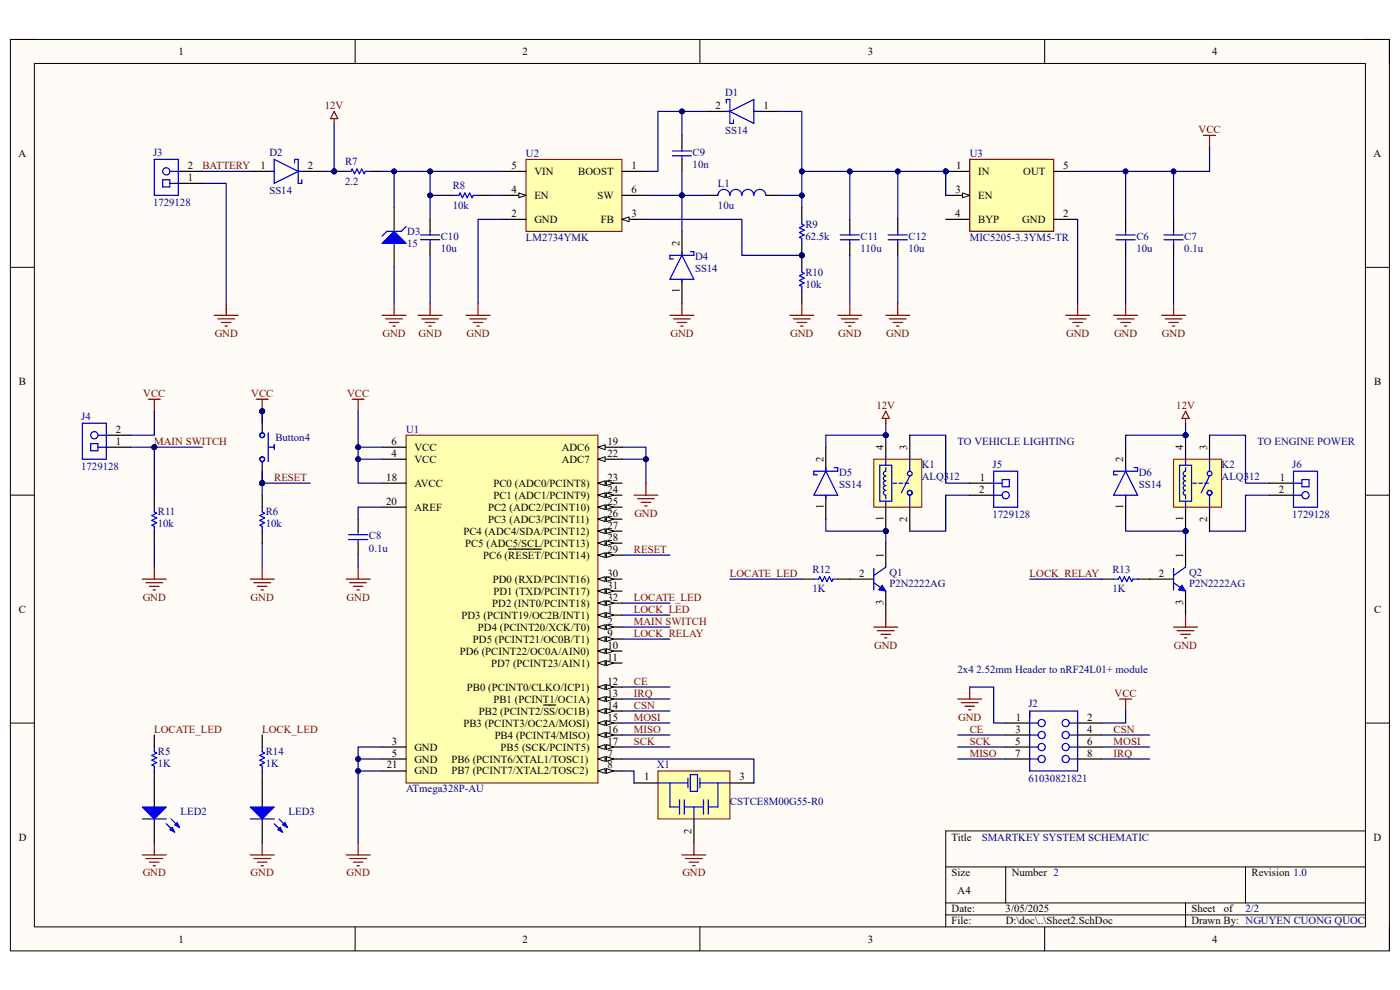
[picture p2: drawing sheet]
<svg xmlns="http://www.w3.org/2000/svg" width="297mm" height="210mm" viewBox="0 0 297 210" stroke-linecap="round" stroke-linejoin="round" font-family="sans-serif">
<defs><g id="words">
<g font-size="2.3">
<text x="37.9" y="11.7">1</text>
<text x="110.9" y="11.7">2</text>
<text x="184.1" y="11.7">3</text>
<text x="257.1" y="11.7">4</text>
<text x="151.8" y="23.1">2</text>
<text x="162" y="23.1">1</text>
<text x="3.9" y="33.3">A</text>
<text x="39.8" y="35.9">2</text>
<text x="55.2" y="35.9">1</text>
<text x="65.3" y="35.9">2</text>
<text x="108.5" y="35.9">5</text>
<text x="134" y="35.9">1</text>
<text x="202.8" y="35.9">1</text>
<text x="225.6" y="35.9">5</text>
<text x="291.4" y="33.3">A</text>
<text x="39.8" y="38.4">1</text>
<text x="108.5" y="40.9">4</text>
<text x="113.4" y="37.1">VIN</text>
<text x="122.7" y="37.1">BOOST</text>
<text x="134" y="40.9">6</text>
<text x="202.7" y="40.9">3</text>
<text x="207.5" y="37.1">IN</text>
<text x="217.1" y="37.1">OUT</text>
<text x="108.5" y="46">2</text>
<text x="113.4" y="42.2">EN</text>
<text x="113.4" y="47.3">GND</text>
<text x="126.7" y="42.2">SW</text>
<text x="127.5" y="47.3">FB</text>
<text x="134" y="46">3</text>
<text x="202.6" y="46">4</text>
<text x="207.5" y="47.3">BYP</text>
<text x="207.5" y="42.2">EN</text>
<text x="216.9" y="47.3">GND</text>
<text x="225.6" y="46">2</text>
<text x="144.2" y="52.1" transform="rotate(-90 144.2 52.1)">2</text>
<text x="144.2" y="62.1" transform="rotate(-90 144.2 62.1)">1</text>
<text x="4" y="81.6">B</text>
<text x="291.5" y="81.6">B</text>
<text x="24.6" y="94.4">1</text>
<text x="24.6" y="91.8">2</text>
<text x="83.1" y="94.4">6</text>
<text x="87.9" y="95.6">VCC</text>
<text x="119.2" y="95.6">ADC6</text>
<text x="128.9" y="94.4">19</text>
<text x="187.4" y="95.4" transform="rotate(-90 187.4 95.4)">4</text>
<text x="192.5" y="95.4" transform="rotate(-90 192.5 95.4)">3</text>
<text x="251" y="95.4" transform="rotate(-90 251 95.4)">4</text>
<text x="256.1" y="95.4" transform="rotate(-90 256.1 95.4)">3</text>
<text x="82" y="102">18</text>
<text x="83.1" y="96.9">4</text>
<text x="87.9" y="98.2">VCC</text>
<text x="119.2" y="98.2">ADC7</text>
<text x="128.9" y="102">23</text>
<text x="128.9" y="96.9">22</text>
<text x="174.7" y="97.9" transform="rotate(-90 174.7 97.9)">2</text>
<text x="207.9" y="102">1</text>
<text x="238.3" y="97.9" transform="rotate(-90 238.3 97.9)">2</text>
<text x="271.5" y="102">1</text>
<text x="81.9" y="107.1">20</text>
<text x="87.9" y="103.3">AVCC</text>
<text x="104.7" y="103.3">PC0 (ADC0/PCINT8)</text>
<text x="104.7" y="105.8">PC1 (ADC1/PCINT9)</text>
<text x="128.9" y="104.5">24</text>
<text x="128.9" y="107.1">25</text>
<text x="174.7" y="107.9" transform="rotate(-90 174.7 107.9)">1</text>
<text x="207.7" y="104.5">2</text>
<text x="238.3" y="107.9" transform="rotate(-90 238.3 107.9)">1</text>
<text x="271.3" y="104.5">2</text>
<text x="87.9" y="108.3">AREF</text>
<text x="98.3" y="113.4">PC4 (ADC4/SDA/PCINT12)</text>
<text x="103.5" y="108.3">PC2 (ADC2/PCINT10)</text>
<text x="103.5" y="110.9">PC3 (ADC3/PCINT11)</text>
<text x="128.9" y="109.6">26</text>
<text x="128.9" y="112.1">27</text>
<text x="187.4" y="110.5" transform="rotate(-90 187.4 110.5)">1</text>
<text x="192.5" y="110.7" transform="rotate(-90 192.5 110.7)">2</text>
<text x="251" y="110.5" transform="rotate(-90 251 110.5)">1</text>
<text x="256.1" y="110.7" transform="rotate(-90 256.1 110.7)">2</text>
<text x="98.7" y="116">PC5 (ADC5/SCL/PCINT13)</text>
<text x="102.5" y="118.5">PC6 (RESET/PCINT14)</text>
<text x="128.9" y="117.3">29</text>
<text x="128.9" y="114.7">28</text>
<text x="187.4" y="118.3" transform="rotate(-90 187.4 118.3)">1</text>
<text x="251" y="118.3" transform="rotate(-90 251 118.3)">1</text>
<text x="104.6" y="123.6">PD0 (RXD/PCINT16)</text>
<text x="128.9" y="122.3">30</text>
<text x="128.9" y="124.9">31</text>
<text x="182.3" y="122.3">2</text>
<text x="245.9" y="122.3">2</text>
<text x="4" y="130">C</text>
<text x="97.9" y="131.2">PD3 (PCINT19/OC2B/INT1)</text>
<text x="104.4" y="128.7">PD2 (INT0/PCINT18)</text>
<text x="104.7" y="126.2">PD1 (TXD/PCINT17)</text>
<text x="128.9" y="127.4">32</text>
<text x="128.9" y="130">1</text>
<text x="187.4" y="128.4" transform="rotate(-90 187.4 128.4)">3</text>
<text x="251" y="128.4" transform="rotate(-90 251 128.4)">3</text>
<text x="291.5" y="130">C</text>
<text x="100.3" y="136.3">PD5 (PCINT21/OC0B/T1)</text>
<text x="101.4" y="133.8">PD4 (PCINT20/XCK/T0)</text>
<text x="128.9" y="132.5">2</text>
<text x="128.9" y="135">9</text>
<text x="128.9" y="137.6">10</text>
<text x="97.5" y="138.9">PD6 (PCINT22/OC0A/AIN0)</text>
<text x="104.2" y="141.4">PD7 (PCINT23/AIN1)</text>
<text x="128.9" y="140.1">11</text>
<text x="99.1" y="146.5">PB0 (PCINT0/CLKO/ICP1)</text>
<text x="104.7" y="149.1">PB1 (PCINT1/OC1A)</text>
<text x="128.9" y="145.2">12</text>
<text x="128.9" y="147.8">13</text>
<text x="98.3" y="154.1">PB3 (PCINT3/OC2A/MOSI)</text>
<text x="101.6" y="151.6">PB2 (PCINT2/SS/OC1B)</text>
<text x="128.9" y="150.3">14</text>
<text x="128.9" y="152.9">15</text>
<text x="128.9" y="155.4">16</text>
<text x="215.4" y="155.4">3</text>
<text x="215.5" y="152.9">1</text>
<text x="230.6" y="155.4">4</text>
<text x="230.6" y="152.9">2</text>
<text x="83.1" y="160.5">5</text>
<text x="83.1" y="157.9">3</text>
<text x="87.9" y="161.8">GND</text>
<text x="87.9" y="159.2">GND</text>
<text x="95.8" y="161.8">PB6 (PCINT6/XTAL1/TOSC1)</text>
<text x="104.9" y="156.7">PB4 (PCINT4/MISO)</text>
<text x="106.2" y="159.2">PB5 (SCK/PCINT5)</text>
<text x="128.9" y="160.5">7</text>
<text x="128.9" y="157.9">17</text>
<text x="215.3" y="160.5">7</text>
<text x="215.4" y="157.9">5</text>
<text x="230.6" y="157.9">6</text>
<text x="230.6" y="160.5">8</text>
<text x="82.1" y="163">21</text>
<text x="87.9" y="164.3">GND</text>
<text x="95.8" y="164.3">PB7 (PCINT7/XTAL2/TOSC2)</text>
<text x="128.9" y="163">8</text>
<text x="136.7" y="165.6">1</text>
<text x="156.9" y="165.6">3</text>
<text x="4" y="178.3">D</text>
<text x="146.7" y="176.8" transform="rotate(-90 146.7 176.8)">2</text>
<text x="201.9" y="178.3">Title</text>
<text x="291.4" y="178.3">D</text>
<text x="201.9" y="185.9">Size</text>
<text x="214.6" y="185.9">Number 2</text>
<text x="265.5" y="185.9">Revision 1.0</text>
<text x="203.2" y="189.7">A4</text>
<text x="201.9" y="193.5">Date:</text>
<text x="201.9" y="196.1">File:</text>
<text x="213.3" y="193.5">3/05/2025</text>
<text x="213.4" y="196.1">D:\doc\..\Sheet2.SchDoc</text>
<text x="252.8" y="193.5">Sheet</text>
<text x="252.8" y="196.1">Drawn By: NGUYEN CUONG QUOC</text>
<text x="259.6" y="193.5">of</text>
<text x="37.9" y="199.9">1</text>
<text x="110.9" y="199.9">2</text>
<text x="184.1" y="199.9">3</text>
<text x="257.1" y="199.9">4</text>
</g>
<g font-size="2.3" fill="#800000">
<text x="68.9" y="23.1">12V</text>
<text x="254.3" y="28.2">VCC</text>
<text x="42.9" y="35.9">BATTERY</text>
<text x="45.6" y="71.5">GND</text>
<text x="81.2" y="71.5">GND</text>
<text x="88.8" y="71.5">GND</text>
<text x="99" y="71.5">GND</text>
<text x="142.2" y="71.5">GND</text>
<text x="167.6" y="71.5">GND</text>
<text x="177.8" y="71.5">GND</text>
<text x="188" y="71.5">GND</text>
<text x="226.2" y="71.5">GND</text>
<text x="236.3" y="71.5">GND</text>
<text x="246.5" y="71.5">GND</text>
<text x="30.4" y="84.2">VCC</text>
<text x="53.3" y="84.2">VCC</text>
<text x="73.7" y="84.2">VCC</text>
<text x="185.9" y="86.7">12V</text>
<text x="249.6" y="86.7">12V</text>
<text x="32.7" y="94.4">MAIN SWITCH</text>
<text x="58.2" y="102">RESET</text>
<text x="134.6" y="109.6">GND</text>
<text x="134.5" y="117.3">RESET</text>
<text x="154.9" y="122.3">LOCATE_LED</text>
<text x="218.4" y="122.3">LOCK_RELAY</text>
<text x="30.3" y="127.4">GND</text>
<text x="53.2" y="127.4">GND</text>
<text x="73.5" y="127.4">GND</text>
<text x="134.5" y="130">LOCK_LED</text>
<text x="134.5" y="127.4">LOCATE_LED</text>
<text x="134.5" y="132.5">MAIN SWITCH</text>
<text x="134.5" y="135">LOCK_RELAY</text>
<text x="185.5" y="137.6">GND</text>
<text x="249" y="137.6">GND</text>
<text x="134.5" y="145.2">CE</text>
<text x="134.5" y="147.8">IRQ</text>
<text x="236.5" y="147.8">VCC</text>
<text x="32.7" y="155.4">LOCATE_LED</text>
<text x="55.6" y="155.4">LOCK_LED</text>
<text x="134.5" y="155.4">MISO</text>
<text x="134.5" y="152.9">MOSI</text>
<text x="134.5" y="150.3">CSN</text>
<text x="203.3" y="152.9">GND</text>
<text x="205.7" y="155.4">CE</text>
<text x="236.3" y="155.4">CSN</text>
<text x="134.5" y="157.9">SCK</text>
<text x="205.7" y="157.9">SCK</text>
<text x="205.7" y="160.5">MISO</text>
<text x="236.3" y="157.9">MOSI</text>
<text x="236.3" y="160.5">IRQ</text>
<text x="30.3" y="185.9">GND</text>
<text x="53.2" y="185.9">GND</text>
<text x="73.5" y="185.9">GND</text>
<text x="144.8" y="185.9">GND</text>
</g>
<g font-size="2.3" fill="#000080">
<text x="153.8" y="20.3">D1</text>
<text x="153.8" y="28.4">SS14</text>
<text x="32.5" y="33">J3</text>
<text x="57.1" y="33">D2</text>
<text x="73.2" y="35.1">R7</text>
<text x="111.6" y="33.3">U2</text>
<text x="146.9" y="35.6">10n</text>
<text x="146.9" y="33">C9</text>
<text x="205.7" y="33.3">U3</text>
<text x="57.1" y="41.2">SS14</text>
<text x="73.2" y="39.2">2.2</text>
<text x="96.1" y="40.2">R8</text>
<text x="152.3" y="39.7">L1</text>
<text x="32.5" y="43.7">1729128</text>
<text x="96.1" y="44.2">10k</text>
<text x="152.3" y="44.2">10u</text>
<text x="86.4" y="52.4">15</text>
<text x="86.4" y="49.8">D3</text>
<text x="93.5" y="53.4">10u</text>
<text x="93.5" y="50.8">C10</text>
<text x="111.6" y="51.1">LM2734YMK</text>
<text x="170.9" y="50.8">62.5k</text>
<text x="170.9" y="48.3">R9</text>
<text x="182.6" y="53.4">110u</text>
<text x="182.6" y="50.8">C11</text>
<text x="192.7" y="53.4">10u</text>
<text x="192.7" y="50.8">C12</text>
<text x="205.7" y="51.1">MIC5205-3.3YM5-TR</text>
<text x="241.1" y="53.4">10u</text>
<text x="241.1" y="50.8">C6</text>
<text x="251.2" y="53.4">0.1u</text>
<text x="251.2" y="50.8">C7</text>
<text x="147.4" y="55.2">D4</text>
<text x="147.4" y="57.7">SS14</text>
<text x="170.9" y="58.5">R10</text>
<text x="170.9" y="61">10k</text>
<text x="17.2" y="89">J4</text>
<text x="58.4" y="93.6">Button4</text>
<text x="86.1" y="91.8">U1</text>
<text x="203.2" y="94.4">TO VEHICLE LIGHTING</text>
<text x="266.8" y="94.4">TO ENGINE POWER</text>
<text x="17.2" y="99.7">1729128</text>
<text x="178" y="101">D5</text>
<text x="195.5" y="99.2">K1</text>
<text x="195.5" y="101.7">ALQ312</text>
<text x="210.6" y="99.2">J5</text>
<text x="241.6" y="101">D6</text>
<text x="259.2" y="99.2">K2</text>
<text x="259.2" y="101.7">ALQ312</text>
<text x="274.2" y="99.2">J6</text>
<text x="178" y="103.5">SS14</text>
<text x="241.6" y="103.5">SS14</text>
<text x="33.5" y="111.9">10k</text>
<text x="33.5" y="109.3">R11</text>
<text x="56.4" y="111.9">10k</text>
<text x="56.4" y="109.3">R6</text>
<text x="210.6" y="109.9">1729128</text>
<text x="274.2" y="109.9">1729128</text>
<text x="78.3" y="117">0.1u</text>
<text x="78.3" y="114.4">C8</text>
<text x="172.4" y="125.6">1K</text>
<text x="172.4" y="121.6">R12</text>
<text x="188.7" y="122.1">Q1</text>
<text x="188.7" y="124.6">P2N2222AG</text>
<text x="236" y="125.6">1K</text>
<text x="236" y="121.6">R13</text>
<text x="252.3" y="122.1">Q2</text>
<text x="252.3" y="124.6">P2N2222AG</text>
<text x="203.2" y="142.7">2x4 2.52mm Header to nRF24L01+ module</text>
<text x="218.2" y="150.1">J2</text>
<text x="33.5" y="160.2">R5</text>
<text x="56.4" y="160.2">R14</text>
<text x="33.5" y="162.8">1K</text>
<text x="56.4" y="162.8">1K</text>
<text x="139.3" y="163">X1</text>
<text x="218.2" y="165.8">61030821821</text>
<text x="38.3" y="173">LED2</text>
<text x="61.2" y="173">LED3</text>
<text x="86.1" y="168.1">ATmega328P-AU</text>
<text x="154.9" y="170.7">CSTCE8M00G55-R0</text>
<text x="208.3" y="178.3">SMARTKEY SYSTEM SCHEMATIC</text>
<text x="264.2" y="193.5">2/2</text>
</g>
</g></defs>
<path d="M2.2 8.4h292.6v193.3h-292.6z" fill-rule="evenodd" fill="#fffcf8"/>
<path d="M2.2 8.4h292.6v193.3h-292.6z" fill="none" stroke="#000" stroke-width=".21"/>
<path d="M7.3 13.5h282.4v183.1h-282.4z" fill-rule="evenodd" fill="#fffcf8"/>
<g fill="none" stroke="#000" stroke-width=".21">
<path d="M2.2 8.4h5.1M7.3 13.5h282.4v183.1h-282.4zM75.3 8.4v5.1M148.5 8.4v5.1M221.6 8.4v5.1M289.7 8.4h5.1v5.1M2.2 56.7h5.1M289.7 56.7h5.1M2.2 105h5.1M289.7 105.1h5.1M2.2 153.4h5.1M289.7 153.4h5.1"/>
<path d="M289.7 176.3h-89.1v20.3M75.3 196.6v5.1M148.5 196.6v5.1M200.6 183.9h89.1M200.6 191.5h89.1M200.6 194.1h89.1M213.4 183.9v7.6M221.6 196.6v5.1M251.5 191.5v5.1M264.2 183.9v7.6M294.8 196.6v5.1"/>
</g>
<path d="M86.2 92.3h40.7v73.8h-40.7z" fill-rule="evenodd" fill="#ffffb0"/>
<path d="M86.2 92.3h40.7v73.8h-40.7z" fill="none" stroke="#800000" stroke-width=".21"/>
<path d="M126.9 117.8h5" fill="none" stroke="#000" stroke-width=".25"/>
<path d="M126.9 117.8l1.5-.5v1z" fill="#f8fcff"/>
<path d="M126.9 117.8l1.5-.5v1z" fill="none" stroke="#000" stroke-width=".21"/>
<path d="M128.6 117.3l1.6 .5-1.6 .5z" fill="#f8fcff"/>
<path d="M128.6 117.3l1.6 .5-1.6 .5z" fill="none" stroke="#000" stroke-width=".21"/>
<path d="M107.8 116.5h7M126.9 122.9h5" fill="none" stroke="#000" stroke-width=".25"/>
<path d="M126.9 122.9l1.5-.6v1.1z" fill="#f8fcff"/>
<path d="M126.9 122.9l1.5-.6v1.1z" fill="none" stroke="#000" stroke-width=".21"/>
<path d="M128.6 122.3l1.6 .6-1.6 .5z" fill="#f8fcff"/>
<path d="M128.6 122.3l1.6 .6-1.6 .5z" fill="none" stroke="#000" stroke-width=".21"/>
<path d="M126.9 125.4h5" fill="none" stroke="#000" stroke-width=".25"/>
<path d="M126.9 125.4l1.5-.5v1z" fill="#f8fcff"/>
<path d="M126.9 125.4l1.5-.5v1z" fill="none" stroke="#000" stroke-width=".21"/>
<path d="M128.6 124.9l1.6 .5-1.6 .5z" fill="#f8fcff"/>
<path d="M128.6 124.9l1.6 .5-1.6 .5z" fill="none" stroke="#000" stroke-width=".21"/>
<path d="M126.9 127.9h5" fill="none" stroke="#000" stroke-width=".25"/>
<path d="M126.9 127.9l1.5-.5v1z" fill="#f8fcff"/>
<path d="M126.9 127.9l1.5-.5v1z" fill="none" stroke="#000" stroke-width=".21"/>
<path d="M128.6 127.4l1.6 .5-1.6 .5z" fill="#f8fcff"/>
<path d="M128.6 127.4l1.6 .5-1.6 .5z" fill="none" stroke="#000" stroke-width=".21"/>
<path d="M126.9 133h5" fill="none" stroke="#000" stroke-width=".25"/>
<path d="M126.9 133l1.5-.5v1z" fill="#f8fcff"/>
<path d="M126.9 133l1.5-.5v1z" fill="none" stroke="#000" stroke-width=".21"/>
<path d="M128.6 132.5l1.6 .5-1.6 .5z" fill="#f8fcff"/>
<path d="M128.6 132.5l1.6 .5-1.6 .5z" fill="none" stroke="#000" stroke-width=".21"/>
<path d="M81.1 94.9h5.1M81.1 161h5.1M126.9 161h5" fill="none" stroke="#000" stroke-width=".25"/>
<path d="M126.9 161l1.5-.5v1z" fill="#f8fcff"/>
<path d="M126.9 161l1.5-.5v1z" fill="none" stroke="#000" stroke-width=".21"/>
<path d="M128.6 160.5l1.6 .5-1.6 .5z" fill="#f8fcff"/>
<path d="M128.6 160.5l1.6 .5-1.6 .5z" fill="none" stroke="#000" stroke-width=".21"/>
<path d="M126.9 163.6h5" fill="none" stroke="#000" stroke-width=".25"/>
<path d="M126.9 163.6l1.5-.6v1.1z" fill="#f8fcff"/>
<path d="M126.9 163.6l1.5-.6v1.1z" fill="none" stroke="#000" stroke-width=".21"/>
<path d="M128.6 163l1.6 .6-1.6 .5z" fill="#f8fcff"/>
<path d="M128.6 163l1.6 .6-1.6 .5z" fill="none" stroke="#000" stroke-width=".21"/>
<path d="M126.9 135.6h5" fill="none" stroke="#000" stroke-width=".25"/>
<path d="M126.9 135.6l1.5-.5v1z" fill="#f8fcff"/>
<path d="M126.9 135.6l1.5-.5v1z" fill="none" stroke="#000" stroke-width=".21"/>
<path d="M128.6 135.1l1.6 .5-1.6 .5z" fill="#f8fcff"/>
<path d="M128.6 135.1l1.6 .5-1.6 .5z" fill="none" stroke="#000" stroke-width=".21"/>
<path d="M126.9 138.1h5" fill="none" stroke="#000" stroke-width=".25"/>
<path d="M126.9 138.1l1.5-.5v1z" fill="#f8fcff"/>
<path d="M126.9 138.1l1.5-.5v1z" fill="none" stroke="#000" stroke-width=".21"/>
<path d="M128.6 137.6l1.6 .5-1.6 .5z" fill="#f8fcff"/>
<path d="M128.6 137.6l1.6 .5-1.6 .5z" fill="none" stroke="#000" stroke-width=".21"/>
<path d="M126.9 140.7h5" fill="none" stroke="#000" stroke-width=".25"/>
<path d="M126.9 140.7l1.5-.6v1.1z" fill="#f8fcff"/>
<path d="M126.9 140.7l1.5-.6v1.1z" fill="none" stroke="#000" stroke-width=".21"/>
<path d="M128.6 140.1l1.6 .6-1.6 .5z" fill="#f8fcff"/>
<path d="M128.6 140.1l1.6 .6-1.6 .5z" fill="none" stroke="#000" stroke-width=".21"/>
<path d="M126.9 145.7h5" fill="none" stroke="#000" stroke-width=".25"/>
<path d="M126.9 145.7l1.5-.5v1.1z" fill="#f8fcff"/>
<path d="M126.9 145.7l1.5-.5v1.1z" fill="none" stroke="#000" stroke-width=".21"/>
<path d="M128.6 145.2l1.6 .5-1.6 .6z" fill="#f8fcff"/>
<path d="M128.6 145.2l1.6 .5-1.6 .6z" fill="none" stroke="#000" stroke-width=".21"/>
<path d="M126.9 148.3h5" fill="none" stroke="#000" stroke-width=".25"/>
<path d="M126.9 148.3l1.5-.5v1z" fill="#f8fcff"/>
<path d="M126.9 148.3l1.5-.5v1z" fill="none" stroke="#000" stroke-width=".21"/>
<path d="M128.6 147.8l1.6 .5-1.6 .5z" fill="#f8fcff"/>
<path d="M128.6 147.8l1.6 .5-1.6 .5z" fill="none" stroke="#000" stroke-width=".21"/>
<path d="M126.9 150.8h5" fill="none" stroke="#000" stroke-width=".25"/>
<path d="M126.9 150.8l1.5-.5v1z" fill="#f8fcff"/>
<path d="M126.9 150.8l1.5-.5v1z" fill="none" stroke="#000" stroke-width=".21"/>
<path d="M128.6 150.3l1.6 .5-1.6 .5z" fill="#f8fcff"/>
<path d="M128.6 150.3l1.6 .5-1.6 .5z" fill="none" stroke="#000" stroke-width=".21"/>
<path d="M115.3 149.6h2.6M126.9 153.4h5" fill="none" stroke="#000" stroke-width=".25"/>
<path d="M126.9 153.4l1.5-.5v1z" fill="#f8fcff"/>
<path d="M126.9 153.4l1.5-.5v1z" fill="none" stroke="#000" stroke-width=".21"/>
<path d="M128.6 152.9l1.6 .5-1.6 .5z" fill="#f8fcff"/>
<path d="M128.6 152.9l1.6 .5-1.6 .5z" fill="none" stroke="#000" stroke-width=".21"/>
<path d="M126.9 155.9h5" fill="none" stroke="#000" stroke-width=".25"/>
<path d="M126.9 155.9l1.5-.5v1z" fill="#f8fcff"/>
<path d="M126.9 155.9l1.5-.5v1z" fill="none" stroke="#000" stroke-width=".21"/>
<path d="M128.6 155.4l1.6 .5-1.6 .5z" fill="#f8fcff"/>
<path d="M128.6 155.4l1.6 .5-1.6 .5z" fill="none" stroke="#000" stroke-width=".21"/>
<path d="M126.9 158.5h5" fill="none" stroke="#000" stroke-width=".25"/>
<path d="M126.9 158.5l1.5-.5v1z" fill="#f8fcff"/>
<path d="M126.9 158.5l1.5-.5v1z" fill="none" stroke="#000" stroke-width=".21"/>
<path d="M128.6 158l1.6 .5-1.6 .5z" fill="#f8fcff"/>
<path d="M128.6 158l1.6 .5-1.6 .5z" fill="none" stroke="#000" stroke-width=".21"/>
<path d="M81.1 102.5h5.1M81.1 107.6h5.1M126.9 102.5h5M81.1 163.6h5.1" fill="none" stroke="#000" stroke-width=".25"/>
<path d="M126.9 102.5l1.5-.5v1z" fill="#f8fcff"/>
<path d="M126.9 102.5l1.5-.5v1z" fill="none" stroke="#000" stroke-width=".21"/>
<path d="M128.6 102l1.6 .5-1.6 .5z" fill="#f8fcff"/>
<path d="M128.6 102l1.6 .5-1.6 .5z" fill="none" stroke="#000" stroke-width=".21"/>
<path d="M126.9 105h5" fill="none" stroke="#000" stroke-width=".25"/>
<path d="M126.9 105l1.5-.5v1.1z" fill="#f8fcff"/>
<path d="M126.9 105l1.5-.5v1.1z" fill="none" stroke="#000" stroke-width=".21"/>
<path d="M128.6 104.5l1.6 .5-1.6 .6z" fill="#f8fcff"/>
<path d="M128.6 104.5l1.6 .5-1.6 .6z" fill="none" stroke="#000" stroke-width=".21"/>
<path d="M126.9 107.6h5" fill="none" stroke="#000" stroke-width=".25"/>
<path d="M126.9 107.6l1.5-.5v1z" fill="#f8fcff"/>
<path d="M126.9 107.6l1.5-.5v1z" fill="none" stroke="#000" stroke-width=".21"/>
<path d="M128.6 107.1l1.6 .5-1.6 .5z" fill="#f8fcff"/>
<path d="M128.6 107.1l1.6 .5-1.6 .5z" fill="none" stroke="#000" stroke-width=".21"/>
<path d="M126.9 110.1h5" fill="none" stroke="#000" stroke-width=".25"/>
<path d="M126.9 110.1l1.5-.5v1z" fill="#f8fcff"/>
<path d="M126.9 110.1l1.5-.5v1z" fill="none" stroke="#000" stroke-width=".21"/>
<path d="M128.6 109.6l1.6 .5-1.6 .5z" fill="#f8fcff"/>
<path d="M128.6 109.6l1.6 .5-1.6 .5z" fill="none" stroke="#000" stroke-width=".21"/>
<path d="M126.9 112.7h5" fill="none" stroke="#000" stroke-width=".25"/>
<path d="M126.9 112.7l1.5-.5v1z" fill="#f8fcff"/>
<path d="M126.9 112.7l1.5-.5v1z" fill="none" stroke="#000" stroke-width=".21"/>
<path d="M128.6 112.2l1.6 .5-1.6 .5z" fill="#f8fcff"/>
<path d="M128.6 112.2l1.6 .5-1.6 .5z" fill="none" stroke="#000" stroke-width=".21"/>
<path d="M126.9 115.2h5" fill="none" stroke="#000" stroke-width=".25"/>
<path d="M126.9 115.2l1.5-.5v1z" fill="#f8fcff"/>
<path d="M126.9 115.2l1.5-.5v1z" fill="none" stroke="#000" stroke-width=".21"/>
<path d="M128.6 114.7l1.6 .5-1.6 .5z" fill="#f8fcff"/>
<path d="M128.6 114.7l1.6 .5-1.6 .5z" fill="none" stroke="#000" stroke-width=".21"/>
<path d="M81.1 97.4h5.1M126.9 94.9h5M81.1 158.5h5.1" fill="none" stroke="#000" stroke-width=".25"/>
<path d="M126.9 94.9l1.5-.5v1z" fill="#f8fcff"/>
<path d="M126.9 94.9l1.5-.5v1z" fill="none" stroke="#000" stroke-width=".21"/>
<path d="M126.9 97.4h5" fill="none" stroke="#000" stroke-width=".25"/>
<path d="M126.9 97.4l1.5-.5v1z" fill="#f8fcff"/>
<path d="M126.9 97.4l1.5-.5v1z" fill="none" stroke="#000" stroke-width=".21"/>
<path d="M126.9 130.5h5" fill="none" stroke="#000" stroke-width=".25"/>
<path d="M126.9 130.5l1.5-.5v1z" fill="#f8fcff"/>
<path d="M126.9 130.5l1.5-.5v1z" fill="none" stroke="#000" stroke-width=".21"/>
<path d="M128.6 130l1.6 .5-1.6 .5z" fill="#f8fcff"/>
<path d="M128.6 130l1.6 .5-1.6 .5z" fill="none" stroke="#000" stroke-width=".21"/>
<g fill="none" stroke="#800000" stroke-width=".25">
<path d="M255.3 28.7h2.6M256.6 28.7v2.6M226.1 66.9h5.1M226.8 67.6h3.6M227.6 68.4h2M228.4 69.2h.5M228.6 64.3v2.6M236.3 66.9h5M237 67.6h3.6M237.8 68.4h2M238.5 69.2h.6M238.8 64.3v2.6"/>
<path d="M246.4 66.9h5.1M247.2 67.6h3.6M248 68.4h2M248.7 69.2h.5M249 64.3v2.6M54.4 84.7h2.5M55.6 84.7v2.5M74.7 84.7h2.6M76 84.7v2.5M53.1 122.9h5.1M53.8 123.6h3.6M54.6 124.4h2"/>
<path d="M55.4 125.1h.5M55.6 120.3v2.6M73.4 122.9h5.1M74.2 123.6h3.6M75 124.4h2M75.7 125.1h.5M76 120.3v2.6M76 178.8v2.6M73.4 181.4h5.1M74.2 182.1h3.6M75 182.9h2M75.7 183.7h.5"/>
</g>
<path d="M238.8 46.5v2.6M238.8 51.6v2.6M249 46.5v2.6M249 51.6v2.6M76 110.1v2.6M76 115.2v2.6" fill="none" stroke="#000" stroke-width=".25"/>
<path d="M236.8 49.8h4M236.8 50.9h4M238.8 49.1v.7M238.8 50.9v.7M246.9 49.8h4.1M246.9 50.9h4.1M249 49.1v.7M249 50.9v.7M73.9 113.4h4.1M73.9 114.5h4.1M76 112.7v.7M76 114.5v.7" fill="none" stroke="#00f" stroke-width=".25"/>
<circle cx="55.6" cy="87.2" r=".51" fill="#000080"/>
<circle cx="55.6" cy="87.2" r=".51" fill="none" stroke="#000080" stroke-width=".21"/>
<circle cx="55.6" cy="87.2" r=".51" fill="#000080"/>
<circle cx="55.6" cy="87.2" r=".51" fill="none" stroke="#000080" stroke-width=".21"/>
<circle cx="55.6" cy="102.5" r=".51" fill="#000080"/>
<circle cx="55.6" cy="102.5" r=".51" fill="none" stroke="#000080" stroke-width=".21"/>
<path d="M55.6 87.2v4.6" fill="none" stroke="#000" stroke-width=".25"/>
<circle cx="55.6" cy="87.2" r=".51" fill="#000080"/>
<circle cx="55.6" cy="87.2" r=".51" fill="none" stroke="#000080" stroke-width=".21"/>
<path d="M55.6 97.9v4.6" fill="none" stroke="#000" stroke-width=".25"/>
<circle cx="55.6" cy="102.5" r=".51" fill="#000080"/>
<circle cx="55.6" cy="102.5" r=".51" fill="none" stroke="#000080" stroke-width=".21"/>
<g fill="none" stroke="#00f" stroke-width=".25">
<path d="M56.9 91.8v6.1M56.9 94.9h1.3M58.2 94.4v1M55.6 107.6v1l.5 .3-1 .5 1 .5-1 .5 1 .5-1 .5 .5 .3v1M218.5 155.9h1.7M218.5 153.4h1.7M218.5 158.5h1.7M218.5 150.8h10.1v12.8h-10.1zM226.8 155.9h1.8M226.8 153.4h1.8M226.8 158.5h1.8M218.5 161h1.7"/>
<path d="M226.8 161h1.8"/>
<circle cx="55.6" cy="92.3" r=".51"/>
<circle cx="55.6" cy="97.4" r=".51"/>
<circle cx="221" cy="153.4" r=".76"/>
<circle cx="221" cy="158.5" r=".76"/>
<circle cx="221" cy="155.9" r=".76"/>
<circle cx="226.1" cy="158.5" r=".76"/>
<circle cx="226.1" cy="155.9" r=".76"/>
<circle cx="226.1" cy="153.4" r=".76"/>
<circle cx="221" cy="161" r=".76"/>
<circle cx="226.1" cy="161" r=".76"/>
</g>
<path d="M55.6 105v2.6M55.6 112.7v2.5M213.4 155.9h5.1M213.4 153.4h5.1M213.4 158.5h5.1M228.6 155.9h5.1M228.6 153.4h5.1M228.6 158.5h5.1M32.7 166.1v5.1M32.7 173.7v5.1M213.4 161h5.1M228.6 161h5.1" fill="none" stroke="#000" stroke-width=".25"/>
<path d="M203.2 148.3h5.1M203.9 149.1h3.6M204.7 149.8h2M205.5 150.6h.5M205.7 145.8v2.5M237.5 148.3h2.6M238.8 148.3v2.5" fill="none" stroke="#800000" stroke-width=".25"/>
<path d="M30.2 171.2h5.1l-2.6 2.5z" fill="#00f"/>
<path d="M30.2 171.2h5.1l-2.6 2.5zM35.3 174.8l1.8 1.7M36.3 173.7l1.8 1.8" fill="none" stroke="#00f" stroke-width=".25"/>
<path d="M36 176l.6-.5 .5 1z" fill="#00f"/>
<path d="M36 176l.6-.5 .5 1z" fill="none" stroke="#00f" stroke-width=".25"/>
<path d="M37.1 175l.5-.5 .5 1z" fill="#00f"/>
<path d="M32.7 158.5v1l.5 .2-1 .5 1 .6-1 .5 1 .5-1 .5 .5 .2v1.1M30.2 173.7h5.1M37.1 175l.5-.5 .5 1z" fill="none" stroke="#00f" stroke-width=".25"/>
<path d="M32.7 155.9v2.6M32.7 163.6v2.5" fill="none" stroke="#000" stroke-width=".25"/>
<path d="M32.7 178.8v2.6M30.2 181.4h5.1M31 182.1h3.5M31.7 182.9h2.1M32.5 183.7h.5" fill="none" stroke="#800000" stroke-width=".25"/>
<circle cx="200.6" cy="36.4" r=".51" fill="#000080"/>
<circle cx="200.6" cy="36.4" r=".51" fill="none" stroke="#000080" stroke-width=".21"/>
<path d="M205.7 33.8h17.8v15.3h-17.8z" fill-rule="evenodd" fill="#ffffb0"/>
<path d="M205.7 33.8h17.8v15.3h-17.8z" fill="none" stroke="#800000" stroke-width=".25"/>
<path d="M200.6 46.5h5.1M200.6 41.4h5.1" fill="none" stroke="#000" stroke-width=".25"/>
<path d="M204.2 40.9l1.5 .5-1.5 .6z" fill="#f8fcff"/>
<path d="M204.2 40.9l1.5 .5-1.5 .6z" fill="none" stroke="#000" stroke-width=".21"/>
<path d="M200.6 36.4h5.1" fill="none" stroke="#000" stroke-width=".25"/>
<circle cx="200.6" cy="36.4" r=".51" fill="#000080"/>
<circle cx="200.6" cy="36.4" r=".51" fill="none" stroke="#000080" stroke-width=".21"/>
<path d="M223.5 36.4h5.1M190.5 46.5v2.6M190.5 51.6v2.6M223.5 46.5h5.1" fill="none" stroke="#000" stroke-width=".25"/>
<path d="M188.4 49.8h4.1M188.4 50.9h4.1M190.5 49.1v.7M190.5 50.9v.7" fill="none" stroke="#00f" stroke-width=".25"/>
<path d="M187.9 66.9h5.1M188.7 67.6h3.5M189.4 68.4h2.1M190.2 69.2h.5M190.5 64.3v2.6" fill="none" stroke="#800000" stroke-width=".25"/>
<path d="M111.6 33.8h20.3v15.3h-20.3z" fill-rule="evenodd" fill="#ffffb0"/>
<path d="M111.6 33.8h20.3v15.3h-20.3z" fill="none" stroke="#800000" stroke-width=".21"/>
<path d="M106.5 41.4h5.1" fill="none" stroke="#000" stroke-width=".25"/>
<path d="M110.1 40.9l1.5 .5-1.5 .6z" fill="#f8fcff"/>
<path d="M110.1 40.9l1.5 .5-1.5 .6z" fill="none" stroke="#000" stroke-width=".21"/>
<path d="M106.5 46.5h5.1M131.9 46.5h5.1M131.9 41.4h5.1" fill="none" stroke="#000" stroke-width=".25"/>
<path d="M131.9 46.5l1.6-.5v1z" fill="#f8fcff"/>
<path d="M131.9 46.5l1.6-.5v1z" fill="none" stroke="#000" stroke-width=".21"/>
<g fill="none" stroke="#000" stroke-width=".25">
<path d="M106.5 36.4h5.1M131.9 36.4h5.1M144.7 28.7v2.6M144.7 33.8v2.6M149.8 23.6h5M159.9 23.6h5.1M91.2 46.5v2.6M91.2 51.6v2.6M93.8 41.4h2.5M101.4 41.4h2.6M144.7 49.1v5.1M144.7 59.3v5"/>
<path d="M149.8 41.4h2.5M162.5 41.4h2.5"/>
</g>
<g fill="none" stroke="#00f" stroke-width=".25">
<path d="M142.6 32h4.1M142.6 33.1h4.1M144.7 31.3v.7M144.7 33.1v.7M154.1 21.9v-.8h.7v5.1h.8v-.8M154.1 23.6h.7M154.8 23.6l5.1-2.5v5.1zM159.9 23.6h.8M89.2 49.8h4.1M89.2 50.9h4.1M91.2 49.1v.7M91.2 50.9v.7"/>
<path d="M96.3 41.4h1.1l.2-.5 .5 1.1 .5-1.1 .5 1.1 .5-1.1 .5 1.1 .3-.6h1M144.7 54.2l2.5 5.1h-5.1zM144.7 53.4v.8M144.7 59.3v.7M146.4 53.4h.8v.8h-5.1v.7h.8M152.3 41.4a1.27 1.27 0 0 1 1.3-1.2 1.27 1.27 0 0 1 1.2 1.2 1.27 1.27 0 0 1 1.3-1.2 1.27 1.27 0 0 1 1.3 1.2 1.27 1.27 0 0 1 1.3-1.2 1.27 1.27 0 0 1 1.2 1.2 1.27 1.27 0 0 1 1.3-1.2 1.27 1.27 0 0 1 1.3 1.2"/>
</g>
<g fill="none" stroke="#800000" stroke-width=".25">
<path d="M88.7 66.9h5.1M89.5 67.6h3.5M90.2 68.4h2.1M91 69.2h.5M91.2 64.3v2.6M98.9 66.9h5.1M99.6 67.6h3.6M100.4 68.4h2M101.2 69.2h.5M101.4 64.3v2.6M142.1 66.9h5.1M142.9 67.6h3.5"/>
<path d="M143.6 68.4h2.1M144.4 69.2h.5M144.7 64.3v2.6"/>
</g>
<circle cx="170.1" cy="54.2" r=".51" fill="#000080"/>
<circle cx="170.1" cy="54.2" r=".51" fill="none" stroke="#000080" stroke-width=".21"/>
<path d="M170.1 51.6v2.6" fill="none" stroke="#000" stroke-width=".25"/>
<circle cx="170.1" cy="54.2" r=".51" fill="#000080"/>
<circle cx="170.1" cy="54.2" r=".51" fill="none" stroke="#000080" stroke-width=".21"/>
<path d="M170.1 44v2.5" fill="none" stroke="#000" stroke-width=".25"/>
<path d="M170.1 46.5v1.1l.5 .2-1 .5 1 .5-1 .5 1 .5-1 .6 .5 .2v1" fill="none" stroke="#00f" stroke-width=".25"/>
<circle cx="170.1" cy="54.2" r=".51" fill="#000080"/>
<circle cx="170.1" cy="54.2" r=".51" fill="none" stroke="#000080" stroke-width=".21"/>
<path d="M170.1 54.2v2.5M170.1 61.8v2.5" fill="none" stroke="#000" stroke-width=".25"/>
<circle cx="170.1" cy="54.2" r=".51" fill="#000080"/>
<circle cx="170.1" cy="54.2" r=".51" fill="none" stroke="#000080" stroke-width=".21"/>
<path d="M57.4 36.4h.8M58.2 33.8l5.1 2.6-5.1 2.5zM62.5 34.6v-.8h.8v5.1h.7v-.8M63.3 36.4h.7M170.1 56.7v1l.5 .3-1 .5 1 .5-1 .5 1 .5-1 .5 .5 .3v1" fill="none" stroke="#00f" stroke-width=".25"/>
<path d="M167.6 66.9h5.1M168.3 67.6h3.6M169.1 68.4h2M169.9 69.2h.5M170.1 64.3v2.6" fill="none" stroke="#800000" stroke-width=".25"/>
<path d="M53.1 36.4h5.1M63.3 36.4h5M83.6 44v5.1M83.6 51.6v5.1" fill="none" stroke="#000" stroke-width=".25"/>
<path d="M83.6 49.1l2.6 2.5h-5.1z" fill="#00f"/>
<path d="M83.6 49.1l2.6 2.5h-5.1zM86.2 48.1l-1.1 1h-3l-1 1" fill="none" stroke="#00f" stroke-width=".25"/>
<circle cx="70.9" cy="36.4" r=".51" fill="#000080"/>
<circle cx="70.9" cy="36.4" r=".51" fill="none" stroke="#000080" stroke-width=".21"/>
<path d="M70.9 36.4h2.5" fill="none" stroke="#000" stroke-width=".25"/>
<circle cx="70.9" cy="36.4" r=".51" fill="#000080"/>
<circle cx="70.9" cy="36.4" r=".51" fill="none" stroke="#000080" stroke-width=".21"/>
<path d="M37.8 36.4h5.1M37.8 38.9h5.1M78.5 36.4h2.6" fill="none" stroke="#000" stroke-width=".25"/>
<path d="M32.7 33.8h5.1v7.6h-5.1zM36 36.4h1.8M36 38.9h1.8M73.4 36.4h1.1l.2-.6 .5 1.1 .5-1.1 .5 1.1 .5-1.1 .6 1.1 .2-.5h1" fill="none" stroke="#00f" stroke-width=".25"/>
<path d="M81.1 66.9h5.1M81.8 67.6h3.6M82.6 68.4h2M83.4 69.2h.5M83.6 64.3v2.6" fill="none" stroke="#800000" stroke-width=".25"/>
<circle cx="35.3" cy="36.4" r=".76" fill="#fff"/>
<g fill="none" stroke="#00f" stroke-width=".25">
<path d="M34.5 38.1h1.5v1.6h-1.5zM178.3 49.8h4M178.3 50.9h4M180.3 49.1v.7M180.3 50.9v.7M17.5 89.8h5.1v7.6h-5.1zM20.8 92.3h1.8M20.8 94.9h1.8"/>
<circle cx="35.3" cy="36.4" r=".76"/>
</g>
<path d="M45.5 66.9h5M46.2 67.6h3.6M47 68.4h2M47.7 69.2h.5M48 64.3v2.6M177.7 66.9h5.1M178.5 67.6h3.6M179.3 68.4h2M180 69.2h.5M180.3 64.3v2.6" fill="none" stroke="#800000" stroke-width=".25"/>
<path d="M180.3 46.5v2.6M180.3 51.6v2.6M22.6 94.9h5M22.6 92.3h5" fill="none" stroke="#000" stroke-width=".25"/>
<circle cx="20" cy="92.3" r=".76" fill="#fff"/>
<g fill="none" stroke="#00f" stroke-width=".25">
<path d="M19.3 94.1h1.5v1.5h-1.5zM32.7 107.6v1l.5 .3-1 .5 1 .5-1 .5 1 .5-1 .5 .5 .3v1"/>
<circle cx="20" cy="92.3" r=".76"/>
</g>
<path d="M32.7 105v2.6M32.7 112.7v2.5" fill="none" stroke="#000" stroke-width=".25"/>
<path d="M31.5 84.7h2.5M32.7 84.7v2.5M30.2 122.9h5.1M31 123.6h3.5M31.7 124.4h2.1M32.5 125.1h.5M32.7 120.3v2.6" fill="none" stroke="#800000" stroke-width=".25"/>
<circle cx="32.7" cy="94.9" r=".51" fill="#000080"/>
<circle cx="32.7" cy="94.9" r=".51" fill="none" stroke="#000080" stroke-width=".21"/>
<path d="M269.3 102.5h5.1M269.3 105.1h5.1" fill="none" stroke="#000" stroke-width=".25"/>
<path d="M274.4 100h5.1v7.6h-5.1zM274.4 105.1h1.8M274.4 102.5h1.8" fill="none" stroke="#00f" stroke-width=".25"/>
<circle cx="277" cy="105" r=".76" fill="#fff"/>
<g fill="none" stroke="#00f" stroke-width=".25">
<path d="M276.2 101.7h1.5v1.6h-1.5z"/>
<circle cx="277" cy="105.1" r=".76"/>
</g>
<path d="M70.9 23.6l.8 1.6h-1.6zM70.9 25.2v1" fill="none" stroke="#800000" stroke-width=".25"/>
<circle cx="251.5" cy="112.7" r=".51" fill="#000080"/>
<circle cx="251.5" cy="112.7" r=".51" fill="none" stroke="#000080" stroke-width=".21"/>
<circle cx="251.5" cy="92.3" r=".51" fill="#000080"/>
<circle cx="251.5" cy="92.3" r=".51" fill="none" stroke="#000080" stroke-width=".21"/>
<path d="M249 97.4h10.2v10.2h-10.2z" fill-rule="evenodd" fill="#ffffb0"/>
<path d="M249 97.4h10.2v10.2h-10.2z" fill="none" stroke="#800000" stroke-width=".21"/>
<path d="M250.2 98.7h2.6v7.6h-2.6zM251.5 99.2v.8a.51 .51 0 0 0-.5 .5 .51 .51 0 0 0 .5 .5 .51 .51 0 0 0-.5 .5 .51 .51 0 0 0 .5 .5 .51 .51 0 0 0-.5 .5 .51 .51 0 0 0 .5 .5 .51 .51 0 0 0-.5 .5 .51 .51 0 0 0 .5 .5 .51 .51 0 0 0-.5 .5 .51 .51 0 0 0 .5 .6v.7" fill="none" stroke="#00f" stroke-width=".25"/>
<path d="M251.5 107.6v5.1" fill="none" stroke="#000" stroke-width=".25"/>
<circle cx="251.5" cy="112.7" r=".51" fill="#000080"/>
<circle cx="251.5" cy="112.7" r=".51" fill="none" stroke="#000080" stroke-width=".21"/>
<path d="M251.5 106.3v1.3M253 102.5h.8M254.3 102.5h.8M255.6 102.5h.8" fill="none" stroke="#00f" stroke-width=".25"/>
<path d="M251.5 92.3v5.1" fill="none" stroke="#000" stroke-width=".25"/>
<circle cx="251.5" cy="92.3" r=".51" fill="#000080"/>
<circle cx="251.5" cy="92.3" r=".51" fill="none" stroke="#000080" stroke-width=".21"/>
<g fill="none" stroke="#00f" stroke-width=".25">
<path d="M238.8 100l2.5 5.1h-5zM238.8 99.2v.8M240.6 99.2h.7v.8h-5v.7h.7M251.5 97.4v1.3M256.6 97.4v2.6M238.8 105.1v.7M256.6 105.1v2.5M256.6 101a.51 .51 0 0 0 .5-.7 .51 .51 0 0 0-.8-.2 .51 .51 0 0 0 .1 .8l.2 .1-1.8 3.5M249 123.6l2.5 1.8M249 120.6v4.5M251.5 120.3l-2.5 1.8"/>
<circle cx="256.6" cy="104.5" r=".51"/>
</g>
<path d="M238.8 94.9v5.1M256.6 92.3v5.1M238.8 105.1v5M251.5 115.2v5.1M256.6 107.6v5.1M243.9 122.9h5.1M251.5 125.4v5.1" fill="none" stroke="#000" stroke-width=".25"/>
<path d="M251.5 87.2l.8 1.6h-1.5zM251.5 88.8v1" fill="none" stroke="#800000" stroke-width=".25"/>
<path d="M250.8 124.1l.7 1.3-1.5-.3z" fill="#00f"/>
<path d="M250.8 124.1l.7 1.3-1.5-.3z" fill="none" stroke="#00f" stroke-width=".21"/>
<path d="M249 133h5.1M249.7 133.8h3.6M250.5 134.6h2M251.3 135.3h.5M251.5 130.5v2.5" fill="none" stroke="#800000" stroke-width=".25"/>
<path d="M205.7 102.5h5.1M205.7 105.1h5.1M233.7 122.9h2.6M241.3 122.9h2.6" fill="none" stroke="#000" stroke-width=".25"/>
<path d="M210.8 100h5.1v7.6h-5.1zM210.8 105.1h1.8M210.8 102.5h1.8M236.3 122.9h1l.2-.6 .5 1.1 .5-1.1 .6 1.1 .5-1.1 .5 1.1 .2-.5h1" fill="none" stroke="#00f" stroke-width=".25"/>
<circle cx="213.4" cy="105" r=".76" fill="#fff"/>
<g fill="none" stroke="#00f" stroke-width=".25">
<path d="M212.6 101.7h1.5v1.6h-1.5z"/>
<circle cx="213.4" cy="105.1" r=".76"/>
</g>
<circle cx="187.9" cy="112.7" r=".51" fill="#000080"/>
<circle cx="187.9" cy="112.7" r=".51" fill="none" stroke="#000080" stroke-width=".21"/>
<circle cx="187.9" cy="92.3" r=".51" fill="#000080"/>
<circle cx="187.9" cy="92.3" r=".51" fill="none" stroke="#000080" stroke-width=".21"/>
<path d="M185.4 97.4h10.1v10.2h-10.1z" fill-rule="evenodd" fill="#ffffb0"/>
<path d="M185.4 97.4h10.1v10.2h-10.1z" fill="none" stroke="#800000" stroke-width=".21"/>
<path d="M186.6 98.7h2.6v7.6h-2.6zM187.9 99.2v.8a.51 .51 0 0 0-.5 .5 .51 .51 0 0 0 .5 .5 .51 .51 0 0 0-.5 .5 .51 .51 0 0 0 .5 .5 .51 .51 0 0 0-.5 .5 .51 .51 0 0 0 .5 .5 .51 .51 0 0 0-.5 .5 .51 .51 0 0 0 .5 .5 .51 .51 0 0 0-.5 .5 .51 .51 0 0 0 .5 .6v.7" fill="none" stroke="#00f" stroke-width=".25"/>
<path d="M187.9 107.6v5.1" fill="none" stroke="#000" stroke-width=".25"/>
<circle cx="187.9" cy="112.7" r=".51" fill="#000080"/>
<circle cx="187.9" cy="112.7" r=".51" fill="none" stroke="#000080" stroke-width=".21"/>
<path d="M187.9 106.3v1.3M189.4 102.5h.8M190.7 102.5h.8M192 102.5h.8" fill="none" stroke="#00f" stroke-width=".25"/>
<path d="M187.9 92.3v5.1" fill="none" stroke="#000" stroke-width=".25"/>
<circle cx="187.9" cy="92.3" r=".51" fill="#000080"/>
<circle cx="187.9" cy="92.3" r=".51" fill="none" stroke="#000080" stroke-width=".21"/>
<g fill="none" stroke="#00f" stroke-width=".25">
<path d="M175.2 100l2.5 5.1h-5zM175.2 99.2v.8M177 99.2h.7v.8h-5v.7h.7M187.9 97.4v1.3M193 97.4v2.6M175.2 105.1v.7M193 105.1v2.5M193 101l-1.8 3.5M185.4 123.6l2.5 1.8M185.4 120.6v4.5M187.9 120.3l-2.5 1.8"/>
<circle cx="193" cy="104.5" r=".51"/>
<circle cx="193" cy="100.5" r=".51"/>
</g>
<path d="M175.2 94.9v5.1M193 92.3v5.1M175.2 105.1v5M187.9 115.2v5.1M193 107.6v5.1M180.3 122.9h5.1M187.9 125.4v5.1" fill="none" stroke="#000" stroke-width=".25"/>
<path d="M187.9 87.2l.8 1.6h-1.5zM187.9 88.8v1" fill="none" stroke="#800000" stroke-width=".25"/>
<path d="M187.2 124.1l.7 1.3-1.5-.3z" fill="#00f"/>
<path d="M187.2 124.1l.7 1.3-1.5-.3z" fill="none" stroke="#00f" stroke-width=".21"/>
<path d="M185.4 133h5.1M186.1 133.8h3.6M186.9 134.6h2M187.7 135.3h.5M187.9 130.5v2.5" fill="none" stroke="#800000" stroke-width=".25"/>
<path d="M170.1 122.9h2.6M177.7 122.9h2.6M55.6 166.1v5.1M55.6 173.7v5.1" fill="none" stroke="#000" stroke-width=".25"/>
<path d="M172.7 122.9h1l.2-.6 .5 1.1 .5-1.1 .6 1.1 .5-1.1 .5 1.1 .2-.5h1" fill="none" stroke="#00f" stroke-width=".25"/>
<path d="M53.1 171.2h5.1l-2.6 2.5z" fill="#00f"/>
<path d="M53.1 171.2h5.1l-2.6 2.5zM58.2 174.8l1.8 1.7M59.2 173.7l1.8 1.8" fill="none" stroke="#00f" stroke-width=".25"/>
<path d="M59.4 175.5l.6 1-1.1-.5z" fill="#00f"/>
<path d="M59.4 175.5l.6 1-1.1-.5z" fill="none" stroke="#00f" stroke-width=".25"/>
<path d="M60 175l.5-.5 .5 1z" fill="#00f"/>
<path d="M55.6 158.5v1l.5 .2-1 .5 1 .6-1 .5 1 .5-1 .5 .5 .2v1.1M53.1 173.7h5.1M60 175l.5-.5 .5 1z" fill="none" stroke="#00f" stroke-width=".25"/>
<path d="M55.6 155.9v2.6M55.6 163.6v2.5M134.5 166.1h5.1M147.2 173.7v5.1M154.8 166.1h5.1" fill="none" stroke="#000" stroke-width=".25"/>
<path d="M55.6 178.8v2.6M53.1 181.4h5.1M53.8 182.1h3.6M54.6 182.9h2.1M55.4 183.7h.5" fill="none" stroke="#800000" stroke-width=".25"/>
<path d="M139.6 163.6h15.2v10.1h-15.2z" fill-rule="evenodd" fill="#ffffb0"/>
<path d="M139.6 163.6h15.2v10.1h-15.2z" fill="none" stroke="#800000" stroke-width=".21"/>
<g fill="none" stroke="#00f" stroke-width=".25">
<path d="M139.6 166.1h6.3M142.1 166.1v5.1h2.1M144.2 169.7v3M145.2 169.7v3M145.2 171.2h4M145.9 165.1v2M146.4 164.3h1.6v3.6h-1.6zM147.2 171.2v2.5M148.5 165.1v2M148.5 166.1h6.3M149.2 169.7v3M150.3 169.7v3"/>
<path d="M152.3 166.1v5.1h-2"/>
</g>
<path d="M134.5 105h5.1M135.3 105.8h3.5M136 106.6h2.1M136.8 107.3h.5M137 102.5v2.5M147.2 178.8v2.6M144.7 181.4h5.1M145.4 182.1h3.6M146.2 182.9h2M147 183.7h.5" fill="none" stroke="#800000" stroke-width=".25"/>
<path d="M81.1 158.5h-5.1v20.3" fill="none" stroke="#000080" stroke-width=".25"/>
<circle cx="76" cy="163.6" r=".51" fill="#000080"/>
<circle cx="76" cy="163.6" r=".51" fill="none" stroke="#000080" stroke-width=".21"/>
<circle cx="76" cy="161" r=".51" fill="#000080"/>
<circle cx="76" cy="161" r=".51" fill="none" stroke="#000080" stroke-width=".21"/>
<path d="M76 161h5.1" fill="none" stroke="#000080" stroke-width=".25"/>
<circle cx="76" cy="161" r=".51" fill="#000080"/>
<circle cx="76" cy="161" r=".51" fill="none" stroke="#000080" stroke-width=".21"/>
<path d="M76 163.6h5.1" fill="none" stroke="#000080" stroke-width=".25"/>
<circle cx="76" cy="163.6" r=".51" fill="#000080"/>
<circle cx="76" cy="163.6" r=".51" fill="none" stroke="#000080" stroke-width=".21"/>
<path d="M81.1 94.9h-5.1v7.6h5.1" fill="none" stroke="#000080" stroke-width=".25"/>
<circle cx="76" cy="97.4" r=".51" fill="#000080"/>
<circle cx="76" cy="97.4" r=".51" fill="none" stroke="#000080" stroke-width=".21"/>
<circle cx="76" cy="94.9" r=".51" fill="#000080"/>
<circle cx="76" cy="94.9" r=".51" fill="none" stroke="#000080" stroke-width=".21"/>
<path d="M76 97.4h5.1" fill="none" stroke="#000080" stroke-width=".25"/>
<circle cx="76" cy="97.4" r=".51" fill="#000080"/>
<circle cx="76" cy="97.4" r=".51" fill="none" stroke="#000080" stroke-width=".21"/>
<path d="M238.8 36.4v10.1M76 117.8v2.5M81.1 107.6h-5.1v2.5" fill="none" stroke="#000080" stroke-width=".25"/>
<circle cx="238.8" cy="36.4" r=".51" fill="#000080"/>
<circle cx="238.8" cy="36.4" r=".51" fill="none" stroke="#000080" stroke-width=".21"/>
<path d="M76 87.2v7.7" fill="none" stroke="#000080" stroke-width=".25"/>
<circle cx="76" cy="94.9" r=".51" fill="#000080"/>
<circle cx="76" cy="94.9" r=".51" fill="none" stroke="#000080" stroke-width=".21"/>
<path d="M55.6 100v2.5M131.9 117.8h10.2" fill="none" stroke="#000080" stroke-width=".25"/>
<circle cx="55.6" cy="102.5" r=".51" fill="#000080"/>
<circle cx="55.6" cy="102.5" r=".51" fill="none" stroke="#000080" stroke-width=".21"/>
<path d="M55.6 87.2v2.6" fill="none" stroke="#000080" stroke-width=".25"/>
<circle cx="55.6" cy="87.2" r=".51" fill="#000080"/>
<circle cx="55.6" cy="87.2" r=".51" fill="none" stroke="#000080" stroke-width=".21"/>
<path d="M55.6 102.5h10.2" fill="none" stroke="#000080" stroke-width=".25"/>
<circle cx="55.6" cy="102.5" r=".51" fill="#000080"/>
<circle cx="55.6" cy="102.5" r=".51" fill="none" stroke="#000080" stroke-width=".21"/>
<path d="M55.6 102.5v2.5" fill="none" stroke="#000080" stroke-width=".25"/>
<circle cx="55.6" cy="102.5" r=".51" fill="#000080"/>
<circle cx="55.6" cy="102.5" r=".51" fill="none" stroke="#000080" stroke-width=".21"/>
<g fill="none" stroke="#000080" stroke-width=".25">
<path d="M256.6 31.3v5.1h-28M55.6 115.2v5.1M131.9 155.9h10.2M131.9 158.5h10.2M131.9 153.4h10.2M131.9 150.8h10.2M131.9 145.7h10.2M131.9 148.3h10.2M203.2 155.9h10.2M203.2 158.5h10.2M205.7 145.8h5.1v7.6h2.6M233.7 155.9h10.2"/>
<path d="M233.7 158.5h10.2M238.8 150.8v2.6h-5.1M203.2 161h10.2M233.7 161h10.2"/>
</g>
<circle cx="238.8" cy="36.4" r=".51" fill="#000080"/>
<circle cx="238.8" cy="36.4" r=".51" fill="none" stroke="#000080" stroke-width=".21"/>
<circle cx="249" cy="36.4" r=".51" fill="#000080"/>
<circle cx="249" cy="36.4" r=".51" fill="none" stroke="#000080" stroke-width=".21"/>
<path d="M249 36.4v10.1" fill="none" stroke="#000080" stroke-width=".25"/>
<circle cx="249" cy="36.4" r=".51" fill="#000080"/>
<circle cx="249" cy="36.4" r=".51" fill="none" stroke="#000080" stroke-width=".21"/>
<path d="M200.6 36.4v5" fill="none" stroke="#000080" stroke-width=".25"/>
<circle cx="200.6" cy="36.4" r=".51" fill="#000080"/>
<circle cx="200.6" cy="36.4" r=".51" fill="none" stroke="#000080" stroke-width=".21"/>
<path d="M137 41.4h12.8" fill="none" stroke="#000080" stroke-width=".25"/>
<circle cx="144.7" cy="41.4" r=".51" fill="#000080"/>
<circle cx="144.7" cy="41.4" r=".51" fill="none" stroke="#000080" stroke-width=".21"/>
<path d="M144.7 41.4v7.7" fill="none" stroke="#000080" stroke-width=".25"/>
<circle cx="144.7" cy="41.4" r=".51" fill="#000080"/>
<circle cx="144.7" cy="41.4" r=".51" fill="none" stroke="#000080" stroke-width=".21"/>
<path d="M144.7 36.4v5" fill="none" stroke="#000080" stroke-width=".25"/>
<circle cx="144.7" cy="41.4" r=".51" fill="#000080"/>
<circle cx="144.7" cy="41.4" r=".51" fill="none" stroke="#000080" stroke-width=".21"/>
<path d="M149.8 23.6h-5.1v5.1" fill="none" stroke="#000080" stroke-width=".25"/>
<circle cx="144.7" cy="23.6" r=".51" fill="#000080"/>
<circle cx="144.7" cy="23.6" r=".51" fill="none" stroke="#000080" stroke-width=".21"/>
<path d="M165 23.6h5.1v17.8h-5.1" fill="none" stroke="#000080" stroke-width=".25"/>
<circle cx="170.1" cy="36.4" r=".51" fill="#000080"/>
<circle cx="170.1" cy="36.4" r=".51" fill="none" stroke="#000080" stroke-width=".21"/>
<circle cx="170.1" cy="41.4" r=".51" fill="#000080"/>
<circle cx="170.1" cy="41.4" r=".51" fill="none" stroke="#000080" stroke-width=".21"/>
<path d="M144.7 23.6h-5.1v12.8h-2.6" fill="none" stroke="#000080" stroke-width=".25"/>
<circle cx="144.7" cy="23.6" r=".51" fill="#000080"/>
<circle cx="144.7" cy="23.6" r=".51" fill="none" stroke="#000080" stroke-width=".21"/>
<path d="M91.2 36.4v5h2.6M104 41.4h2.5M106.5 46.5h-5.1v17.8" fill="none" stroke="#000080" stroke-width=".25"/>
<circle cx="91.2" cy="36.4" r=".51" fill="#000080"/>
<circle cx="91.2" cy="36.4" r=".51" fill="none" stroke="#000080" stroke-width=".21"/>
<circle cx="91.2" cy="41.4" r=".51" fill="#000080"/>
<circle cx="91.2" cy="41.4" r=".51" fill="none" stroke="#000080" stroke-width=".21"/>
<path d="M91.2 41.4v5.1" fill="none" stroke="#000080" stroke-width=".25"/>
<circle cx="91.2" cy="41.4" r=".51" fill="#000080"/>
<circle cx="91.2" cy="41.4" r=".51" fill="none" stroke="#000080" stroke-width=".21"/>
<path d="M170.1 41.4v2.6" fill="none" stroke="#000080" stroke-width=".25"/>
<circle cx="170.1" cy="41.4" r=".51" fill="#000080"/>
<circle cx="170.1" cy="41.4" r=".51" fill="none" stroke="#000080" stroke-width=".21"/>
<path d="M137 46.5h20.4v7.7h12.7" fill="none" stroke="#000080" stroke-width=".25"/>
<circle cx="170.1" cy="54.2" r=".51" fill="#000080"/>
<circle cx="170.1" cy="54.2" r=".51" fill="none" stroke="#000080" stroke-width=".21"/>
<path d="M81.1 36.4h25.4" fill="none" stroke="#000080" stroke-width=".25"/>
<circle cx="83.6" cy="36.4" r=".51" fill="#000080"/>
<circle cx="83.6" cy="36.4" r=".51" fill="none" stroke="#000080" stroke-width=".21"/>
<circle cx="91.2" cy="36.4" r=".51" fill="#000080"/>
<circle cx="91.2" cy="36.4" r=".51" fill="none" stroke="#000080" stroke-width=".21"/>
<path d="M83.6 36.4v7.6" fill="none" stroke="#000080" stroke-width=".25"/>
<circle cx="83.6" cy="36.4" r=".51" fill="#000080"/>
<circle cx="83.6" cy="36.4" r=".51" fill="none" stroke="#000080" stroke-width=".21"/>
<path d="M42.9 38.9h5.1v25.4M42.9 36.4h10.2M180.3 36.4v10.1" fill="none" stroke="#000080" stroke-width=".25"/>
<circle cx="180.3" cy="36.4" r=".51" fill="#000080"/>
<circle cx="180.3" cy="36.4" r=".51" fill="none" stroke="#000080" stroke-width=".21"/>
<path d="M190.5 36.4v10.1" fill="none" stroke="#000080" stroke-width=".25"/>
<circle cx="190.5" cy="36.4" r=".51" fill="#000080"/>
<circle cx="190.5" cy="36.4" r=".51" fill="none" stroke="#000080" stroke-width=".21"/>
<path d="M170.1 36.4h30.5" fill="none" stroke="#000080" stroke-width=".25"/>
<circle cx="170.1" cy="36.4" r=".51" fill="#000080"/>
<circle cx="170.1" cy="36.4" r=".51" fill="none" stroke="#000080" stroke-width=".21"/>
<circle cx="180.3" cy="36.4" r=".51" fill="#000080"/>
<circle cx="180.3" cy="36.4" r=".51" fill="none" stroke="#000080" stroke-width=".21"/>
<circle cx="190.5" cy="36.4" r=".51" fill="#000080"/>
<circle cx="190.5" cy="36.4" r=".51" fill="none" stroke="#000080" stroke-width=".21"/>
<circle cx="200.6" cy="36.4" r=".51" fill="#000080"/>
<circle cx="200.6" cy="36.4" r=".51" fill="none" stroke="#000080" stroke-width=".21"/>
<path d="M27.6 94.9h5.1v10.1" fill="none" stroke="#000080" stroke-width=".25"/>
<circle cx="32.7" cy="94.9" r=".51" fill="#000080"/>
<circle cx="32.7" cy="94.9" r=".51" fill="none" stroke="#000080" stroke-width=".21"/>
<path d="M32.7 87.2v5.1h-5.1M32.7 94.9h10.2" fill="none" stroke="#000080" stroke-width=".25"/>
<circle cx="32.7" cy="94.9" r=".51" fill="#000080"/>
<circle cx="32.7" cy="94.9" r=".51" fill="none" stroke="#000080" stroke-width=".21"/>
<path d="M68.3 36.4h2.6M83.6 56.7v7.6M91.2 54.2v10.1M180.3 54.2v10.1M190.5 54.2v10.1M228.6 46.5v17.8M238.8 54.2v10.1M249 54.2v10.1M32.7 115.2v5.1" fill="none" stroke="#000080" stroke-width=".25"/>
<circle cx="70.9" cy="36.4" r=".51" fill="#000080"/>
<circle cx="70.9" cy="36.4" r=".51" fill="none" stroke="#000080" stroke-width=".21"/>
<path d="M70.9 26.2v10.2" fill="none" stroke="#000080" stroke-width=".25"/>
<circle cx="70.9" cy="36.4" r=".51" fill="#000080"/>
<circle cx="70.9" cy="36.4" r=".51" fill="none" stroke="#000080" stroke-width=".21"/>
<path d="M251.5 89.8v2.5M256.6 92.3h7.6v10.2h5.1M269.3 105.1h-5.1v7.6h-7.6" fill="none" stroke="#000080" stroke-width=".25"/>
<circle cx="251.5" cy="92.3" r=".51" fill="#000080"/>
<circle cx="251.5" cy="92.3" r=".51" fill="none" stroke="#000080" stroke-width=".21"/>
<path d="M251.5 112.7v2.5" fill="none" stroke="#000080" stroke-width=".25"/>
<circle cx="251.5" cy="112.7" r=".51" fill="#000080"/>
<circle cx="251.5" cy="112.7" r=".51" fill="none" stroke="#000080" stroke-width=".21"/>
<path d="M251.5 92.3h-12.7v2.6" fill="none" stroke="#000080" stroke-width=".25"/>
<circle cx="251.5" cy="92.3" r=".51" fill="#000080"/>
<circle cx="251.5" cy="92.3" r=".51" fill="none" stroke="#000080" stroke-width=".21"/>
<path d="M238.8 110.1v2.6h12.7" fill="none" stroke="#000080" stroke-width=".25"/>
<circle cx="251.5" cy="112.7" r=".51" fill="#000080"/>
<circle cx="251.5" cy="112.7" r=".51" fill="none" stroke="#000080" stroke-width=".21"/>
<path d="M187.9 89.8v2.5M193 92.3h7.6v10.2h5.1M205.7 105.1h-5.1v7.6h-7.6M218.5 122.9h15.2" fill="none" stroke="#000080" stroke-width=".25"/>
<circle cx="187.9" cy="92.3" r=".51" fill="#000080"/>
<circle cx="187.9" cy="92.3" r=".51" fill="none" stroke="#000080" stroke-width=".21"/>
<path d="M187.9 112.7v2.5" fill="none" stroke="#000080" stroke-width=".25"/>
<circle cx="187.9" cy="112.7" r=".51" fill="#000080"/>
<circle cx="187.9" cy="112.7" r=".51" fill="none" stroke="#000080" stroke-width=".21"/>
<path d="M187.9 92.3h-12.7v2.6" fill="none" stroke="#000080" stroke-width=".25"/>
<circle cx="187.9" cy="92.3" r=".51" fill="#000080"/>
<circle cx="187.9" cy="92.3" r=".51" fill="none" stroke="#000080" stroke-width=".21"/>
<path d="M175.2 110.1v2.6h12.7" fill="none" stroke="#000080" stroke-width=".25"/>
<circle cx="187.9" cy="112.7" r=".51" fill="#000080"/>
<circle cx="187.9" cy="112.7" r=".51" fill="none" stroke="#000080" stroke-width=".21"/>
<path d="M131.9 94.9h5.1v7.6M131.9 127.9h10.2M131.9 130.5h10.2M131.9 133h10.2M131.9 135.6h10.2M154.8 122.9h15.3M131.9 161h28v5.1" fill="none" stroke="#000080" stroke-width=".25"/>
<circle cx="137" cy="97.4" r=".51" fill="#000080"/>
<circle cx="137" cy="97.4" r=".51" fill="none" stroke="#000080" stroke-width=".21"/>
<path d="M131.9 97.4h5.1" fill="none" stroke="#000080" stroke-width=".25"/>
<circle cx="137" cy="97.4" r=".51" fill="#000080"/>
<circle cx="137" cy="97.4" r=".51" fill="none" stroke="#000080" stroke-width=".21"/>
<path d="M131.9 163.6h2.6v2.5" fill="none" stroke="#000080" stroke-width=".25"/>
<use href="#words"/>
</svg>
